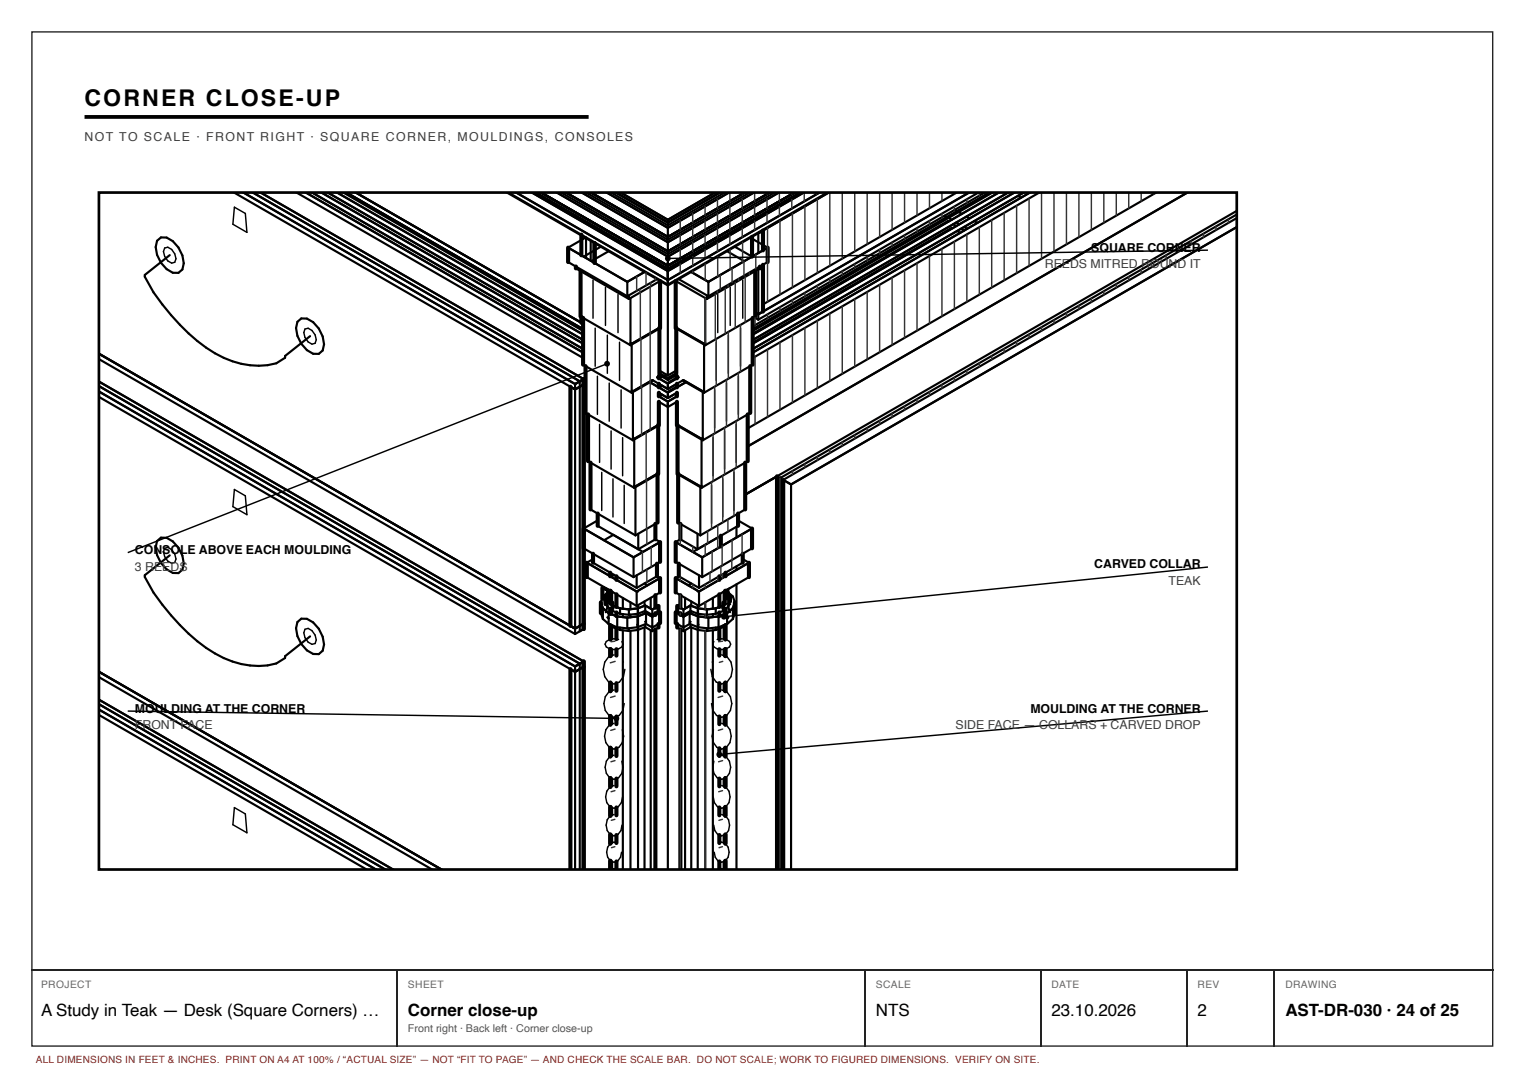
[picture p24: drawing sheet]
<svg xmlns="http://www.w3.org/2000/svg" width="297mm" height="210mm" viewBox="0 0 297 210" stroke-linecap="round" stroke-linejoin="round" font-family="sans-serif">
<defs><g id="words">
<text font-size="4.5" x="16.5" y="20.7">CORNER CLOSE-UP</text>
<g font-size="3.3">
<text x="8" y="197.9">A Study in Teak — Desk (Square Corners) …</text>
<text x="79.5" y="197.9">Corner close-up</text>
<text x="170.7" y="197.9">NTS</text>
<text x="204.9" y="197.9">23.10.2026</text>
<text x="233.4" y="197.9">2</text>
<text x="250.5" y="197.9">AST-DR-030 · 24 of 25</text>
</g>
<g font-size="2.4" fill="#3d3d3d">
<text x="16.5" y="27.4">NOT TO SCALE · FRONT RIGHT · SQUARE CORNER, MOULDINGS, CONSOLES</text>
<text x="203.6" y="52.3">REEDS MITRED ROUND IT</text>
<text x="26.3" y="111.2">3 REEDS</text>
<text x="227.7" y="114">TEAK</text>
<text x="26.3" y="142.1">FRONT FACE</text>
<text x="186.2" y="142.1">SIDE FACE — COLLARS + CARVED DROP</text>
</g>
<g font-size="2.4">
<text x="212.7" y="49">SQUARE CORNER</text>
<text x="26.3" y="108">CONSOLE ABOVE EACH MOULDING</text>
<text x="213.3" y="110.8">CARVED COLLAR</text>
<text x="26.3" y="138.9">MOULDING AT THE CORNER</text>
<text x="200.8" y="138.9">MOULDING AT THE CORNER</text>
</g>
<text font-size="2.1" fill="#555" x="79.5" y="201.1">Front right · Back left · Corner close-up</text>
<g font-size="2" fill="#666">
<text x="8" y="192.6">PROJECT</text>
<text x="79.5" y="192.6">SHEET</text>
<text x="170.7" y="192.6">SCALE</text>
<text x="204.9" y="192.6">DATE</text>
<text x="233.4" y="192.6">REV</text>
<text x="250.5" y="192.6">DRAWING</text>
</g>
<text font-size="1.9" fill="#a51d17" x="7" y="207.2">ALL DIMENSIONS IN FEET &amp; INCHES. PRINT ON A4 AT 100% / “ACTUAL SIZE” — NOT “FIT TO PAGE” — AND CHECK THE SCALE BAR. DO NOT SCALE; WORK TO FIGURED DIMENSIONS. VERIFY ON SITE.</text>
</g></defs>
<path d="M6.2 6.2h284.7v197.7h-284.7zM6.1 189h284.9M77.4 189.2v14.8M168.7 189.2v14.8M202.8 189.2v14.8M231.4 189.2v14.8M248.3 189.2v14.8" fill="none" stroke="#222" stroke-width=".26"/>
<path d="M16.5 22.8h98.2" fill="none" stroke="#000" stroke-width=".74" stroke-linecap="butt"/>
<g fill="none" stroke="#000" stroke-width=".28">
<path d="M32.1 48.3l.6-.1a2.23 2.23 0 0 1 1.4 2.9l-.6 .2a2.25 2.25 0 0 1-1.4-3zM45.7 40.4l2.1 1.2 .3 3.7-2.7-1.6zM115.6 54.6v7.4M118 56v7.4M120.4 57.4v7.4M139.9 57.4v7.4M142.3 56v7.4M144.8 54.6v7.4M235.4 48.8l-105.2 1.6M59.4 64.1l.7-.1a2.23 2.23 0 0 1 1.3 2.9l-.6 .2a2.25 2.25 0 0 1-1.4-3zM116 64v7.4M116.4 73.3v7.5"/>
<path d="M118.3 70.9l-93.4 36.8M118.4 65.3v7.5M118.7 74.6v7.5M120.7 66.7v7.4M121 76v7.4M139.3 76v7.4M139.6 66.7v7.4M141.6 74.6v7.5M141.9 65.3v7.5M143.9 73.3v7.5M144.3 64v7.4M45.7 95.4l2.1 1.2 .3 3.7-2.7-1.6z"/>
<path d="M116.9 82.7v7.4M117.3 92.1v7.4M119.1 84v7.4M119.5 93.3v7.5M121.3 85.3v7.4M121.7 94.6v7.4M138.7 94.6v7.4M139 85.3v7.4M140.9 93.3v7.5M141.2 84v7.4M143 92.1v7.4M143.5 82.7v7.4"/>
<path d="M32.1 106.8l.6-.1a2.25 2.25 0 0 1 1.4 2.9l-.6 .2a2.23 2.23 0 0 1-1.4-3zM235.4 110.5l-94.3 9.7M24.9 138.6l95.2 1.4M59.4 122.6l.7-.1a2.25 2.25 0 0 1 1.3 2.9l-.6 .2a2.23 2.23 0 0 1-1.4-3zM119.7 127.6l-1.1 .4a3.4 3.4 0 0 0 0 4.9l1.1 .4 1-.4 .8-1 .3-1.4M119.7 134.5l-1 .3a3.2 3.2 0 0 0 0 4.6l1 .4 1-.4 .7-.9 .3-1.4M120.6 124.6a1.94 1.94 0 0 0-2.7 .9 1.94 1.94 0 0 0 2.7 1l.6-.4 .2-.6-.2-.5M121.4 128.9l.1 .1M138.9 128.9l-.1 .1M139.8 124.6a1.92 1.92 0 0 1 2.6 .9l-.2 .6a2.49 2.49 0 0 1-3.1 0l-.2-.6 .2-.5M140.6 127.6l1.1 .4a3.4 3.4 0 0 1 0 4.9l-1.1 .4-1-.4-.8-1-.3-1.4M140.6 134.5l1 .3a3.2 3.2 0 0 1 0 4.6l-1 .4-.9-.4-.8-.9-.2-1.4"/>
<path d="M235.4 138.6l-95.2 8.4M45.7 157.4l2.1 1.2 .3 3.7-2.7-1.6zM119.7 141l-1 .3a3 3 0 0 0 0 4.4l1 .3 .9-.3 .7-1 .2-1.2-.2-1.3M119.7 147.2l-.9 .3a2.85 2.85 0 0 0 0 4.1l.9 .3 .9-.3 .6-.9 .2-1.2-.2-1.2M119.7 153.1a2.37 2.37 0 0 0-.8 4.1l.8 .3 .8-.3 .6-.8 .2-1.1M119.7 158.7a2.22 2.22 0 0 0-1.6 1.7 2.22 2.22 0 0 0 .8 2.2l.8 .3 .7-.3 .6-.7 .2-1.1M140.6 141l1 .3a3 3 0 0 1 0 4.4l-1 .3-.9-.3-.7-1-.2-1.2 .2-1.3M140.6 147.2l.9 .3a2.85 2.85 0 0 1 0 4.1l-.9 .3a2.44 2.44 0 0 1-1.5-3.6M140.6 153.1a2.37 2.37 0 0 1 1.7 1.8 2.37 2.37 0 0 1-.8 2.3l-.9 .3-.8-.3-.6-.8-.2-1.1M140.6 158.7a2.21 2.21 0 0 1 1.6 1.7 2.21 2.21 0 0 1-.8 2.2l-.8 .3-.7-.3-.6-.7-.2-1.1M119.1 169.5l.6-.2 .6 .2M120.1 164.3l-.4-.2a2.09 2.09 0 0 0-1.5 1.6 2.09 2.09 0 0 0 .8 2.1l.7 .2 .7-.2 .5-.7 .2-1"/>
<path d="M140 169.5l.6-.2 .7 .2M140.2 164.3l.4-.2a2.09 2.09 0 0 1 1.5 1.6 2.09 2.09 0 0 1-.7 2.1l-.8 .2-.7-.2-.5-.7-.2-1"/>
</g>
<g fill="none" stroke="#000" stroke-width=".42">
<path d="M45.5 37.5l66.6 38.4M47.4 37.5l64.7 37.3M49.2 37.5l63.8 36.8M50.7 37.5l63 36.4M57.7 37.5l55.9 32.3M59.5 37.5l54.1 31.2M60.7 37.5l52.9 30.5M62.6 37.5l51 29.5M63.8 37.5l49.8 28.8M65.6 37.5l48 27.7M66.8 37.5l46.8 27M67.4 37.5l46.2 26.6"/>
<path d="M69.3 37.5l44.3 25.6-.3-.2M98.7 37.5l31.5 18.1 31.4-18.1M99 37.5l31.2 18 31.1-18M100.5 37.5l29.7 17.1 29.6-17.1M100.5 37.5l29.7 17.1M103.6 37.5l26.6 15.3 26.5-15.3M104.2 37.5l26 15 25.9-15M104.4 37.5l25.8 14.8 25.7-14.8M105.3 37.5l24.9 14.3M105.4 37.5l24.8 14.3M108.4 37.5l21.8 12.5M109.3 37.5l20.9 12"/>
<path d="M110.2 37.5l20 11.5 19.9-11.5M113.3 37.5l16.9 9.7M114.1 37.5l16.1 9.2M115.1 37.5l15.1 8.7 15-8.7M118.2 37.5l12 6.9M119 37.5l11.2 6.4M119.9 37.5l10.3 5.9M120.9 37.5l9.3 5.3M139.4 37.5l-9.2 5.3M140.3 37.5l-10.1 5.9M140.4 37.5l-10.2 5.9M141.3 37.5l-11.1 6.4"/>
<path d="M142.2 37.5l-12 6.9M145.2 37.5l-15 8.7M146.2 37.5l-16 9.2M147 37.5l-16.8 9.7M151 37.5l-20.8 12M151.9 37.5l-21.7 12.5M155 37.5l-24.8 14.3M186.5 37.5l-37.8 21.8M189 37.5l-41.2 23.7M190.8 37.5l-43 24.8M192 37.5l-45.3 26.1M192.9 37.5l-46.2 26.7"/>
<path d="M193.5 37.5l-46.8 27M194.7 37.5l-48 27.7M196.6 37.5l-49.9 28.8M197.2 37.5l.3 .2M197.8 37.5l-51.1 29.5M198.4 38.2l.6 .3M199.6 37.5l-52.9 30.5M200.8 37.5l-54.1 31.2M202.6 37.5l-55.9 32.3M225.4 37.5l-79.7 46M231.5 37.5l-85.8 49.5M30.6 46.9l.8-.6h1.1a5.8 5.8 0 0 1 3.3 5l-.3 1.2-.7 .7h-1.1a5.8 5.8 0 0 1-3.4-5.1z"/>
<path d="M33.1 49.7l-4.9 3.9v.3a39.7 39.7 0 0 0 13.7 15 15.7 15.7 0 0 0 11.9 1.9l1.8-1.1v-.3l4.8-3.9M110.7 51.1l11.6 6.6M112.2 52.3l10.4 6M114.1 46.3l-3.4 2 11.6 6.6M114.2 46.2v4.1M115.1 46.9v3.9M117.1 48.1l-3.4 1.9M118.6 49l-3.3 1.9M122.3 54.9v2.8M122.6 57.6v.7M122.9 58.1v9.2M125.6 53l-3.3 1.9"/>
<path d="M128 54.4l-5.7 3.3M128.6 54.8l-6 3.5M130.2 42.8v1.1M130.2 44.4v2.3M130.2 47.2v2.3M130.2 50v23.2M131.7 54.8l6.1 3.5M132.3 54.4l5.8 3.3M134.7 53l3.4 1.9M137.5 58.1v9.2M137.8 57.6v.7M138.1 54.9v2.8"/>
<path d="M141.7 49l3.3 1.9M143.2 48.1l3.4 1.9M146.3 46.3l3.3 2-11.5 6.6M147.8 52.5v9.8M148.1 52.3l-10.3 6M148.7 44.9l-.9 .6v3.8M149.6 51.1l-11.5 6.6M184.1 42l.5 .3M184.9 42.5l.6 .3M184.9 43.2l-.2-.1-38 21.9M185.6 44.5l-.1-.1-38.8 22.4M185.8 43.7l.6 .4"/>
<path d="M186.1 40.9l.4 .3M186.4 43.4l.6 .3M186.5 45l.6 .4M186.8 41.3l.6 .4M187.3 44.6l.6 .3M187.9 44.2l.6 .4M188.3 42.2l.7 .4M189.9 43.1l.6 .3M241.1 41.1l-95.9 55.3 6.2-3.6M241.1 41.8l-89.7 51.7 .6-.3M241.1 42.5l-88.5 51 1.6 .9M241.1 44.2l-86.9 50.2"/>
<path d="M19.2 68.9l92.9 53.6M19.2 70l92.9 53.6M19.2 75.2l93.8 54.1M19.2 74.3l94.5 54.6M19.2 77.3l92.9 53.6M19.2 76.3l92.9 53.6M58 62.7l.7-.6h1.1a5.7 5.7 0 0 1 3.4 5l-.3 1.2-.8 .7-1.1-.1a5.8 5.8 0 0 1-3.3-5zM111.2 75.4l.9 .5M112.1 74.8v48.8M112.8 74.4l-.7 .4M113 74.3v48.7l.7-.4-1.6 1M113.1 61.7l9.8 5.6"/>
<path d="M113.6 71.1l9.5 5.4M113.7 73.9l-.7 .4M113.7 74.9l-1.6 1M113.7 73.9l-1.6 .9M122.9 66.9l.2 .1M123.1 67v9.5M123.1 76.1l.2 .2M123.3 76.3v9.5M126.7 74.5l3.5 2M127.2 74.1l-3.9 2.2M128.4 74.8l1.8 1M128.4 76.5l1.8 1.1"/>
<path d="M128.4 78.3l1.8 1 1.7-1M128.4 77.2l1.8 1.1M128.4 73.3l-.3 .2M128.5 72.2l1.7 1M128.5 73.1l1.7 1M128.5 72.8l1.7 .9M128.5 73.4l-.3 .2 2 1.2M128.5 63.9l-5.4 3.1M128.6 72.3l-.1 .1M128.6 64l-5.7 3.3M129.1 73.4l-.6 .4M129.1 75.2l-.6 .3"/>
<path d="M129.1 76.9l-.6 .4M129.9 73l-.5 .3M130.2 73.7v.4M130.2 74.8v1M130.2 76.5v1.1M130.2 78.3v91.2M130.2 75.8l-2.9-1.7-4.2 2.4M130.2 75.8l2.8-1.7 4.2 2.4M131.7 64l5.8 3.3M131.8 72.2l-1.6 1M131.8 73.1l-1.6 1M131.8 72.8l-1.6 .9"/>
<path d="M131.8 73.4l.3 .2-1.9 1.2M131.8 63.9l5.4 3.1M131.9 76.5l-1.7 1.1M131.9 77.2l-1.7 1.1M131.9 75.3l-1.9 1.1M131.9 73.3l.4 .2M132 73.5l-2 1.2M133.2 74.1l3.8 2.2M133.7 74.5l-3.5 2M137 76.3v9.5M137.2 67v9.5M137.2 76.1l-.2 .2"/>
<path d="M137.5 66.9l-.3 .1M146.7 71.1l-9.5 5.4M146.9 61.8l.9 .5M147.2 60.9l.6 .3M147.2 61.7l-9.7 5.6M148.7 60.7l-.9 .5M114.1 80.5l9.2 5.3M114.6 89.9l9 5.2M115.1 99.3l8.7 5M123.3 85.4l.3 .1M123.6 85.5v9.6M123.6 94.6l.2 .2"/>
<path d="M123.8 94.8v9.5M128.1 92.3l-4.3 2.5M128.3 92.4l-4.7 2.7M128.3 82.8l-4.7 2.7M128.4 82.9l-5.1 2.9M131.9 82.9l5.1 2.9M132.1 92.4l4.6 2.7M132.1 82.8l4.6 2.7M132.2 92.3l4.3 2.5M136.5 94.8v9.5M136.7 85.5v9.6M136.7 94.6l-.2 .2"/>
<path d="M137 85.4l-.3 .1M145.2 99.3l-8.7 5M145.7 89.9l-9 5.2M146.2 80.5l-9.2 5.3M154.2 94.4v75.1M30.6 105.4l.8-.6h1.1a5.8 5.8 0 0 1 3.3 5l-.3 1.2-.7 .7h-1.1a5.7 5.7 0 0 1-3.4-5.1zM33.1 108.2l-4.9 3.9v.3a39.5 39.5 0 0 0 13.7 14.9 15.6 15.6 0 0 0 11.9 2l1.8-1.1v-.3l4.8-3.9M113.7 106.9l9.8 5.6M114.4 112.5l9.7 5.6M115.6 109l-1.2 .7 9.7 5.6M115.6 109.7l8.5 4.9M116.5 102.5l8.8 5.1"/>
<path d="M116.5 101.4l-2.8 1.6 9.8 5.6M117.1 119.5l.4 1.1M117.4 116.7l.7 .4M117.5 118.5v2.1M117.5 118.5l1.1 1M117.7 114.4l-.3 .2 1.2 .7-1.1 .9-.4 1.2 .4 1.1M118 117.7l.4 .3M118.1 117.2l.3 1M118.4 117.3l.2 .1M118.4 117.2v1M118.4 118.2l1 .9M118.4 117.2l1 .8"/>
<path d="M118.5 118.3l-.4 1M118.6 117l.4 .3M118.6 119.5v2.1M118.6 119.5l1.7 .6M118.6 114.9l-.2 .3-.3 1 .3 1M118.9 116.2l-.3 .1M119.3 117.4v.1M119.4 115.4l-.1 4.4M119.4 118v1.1M119.4 119.1l1.4 .5M119.4 118l1.4 .6M119.5 104.2l-1.8 1.1"/>
<path d="M119.6 112l-.4 .5M120.1 115.8v2.5M120.1 119.3v.8M120.8 118.6v1M120.8 119.6l1.8 .2M120.8 118.6l1.8 .2M121.4 116.5v2.1M121.4 119.7v.6M122.6 118.8v1M122.9 117.4v1.3M122.9 119.8v.5M123.5 108.6v3.9"/>
<path d="M124.1 114.6l3.9-2.3 .6 .4-4.5 2.6M124.1 112.1v2.5M124.1 115.3v2.8M124.3 118.6v1M124.3 119.6l-1.7 .2M124.3 118.6l-1.7 .2M124.3 115.2l-.2 .1M124.3 117.9v51.6M124.4 104v3l3.3-1.9 .9 .5-5.1 3M125.6 117.2v.9M125.6 119.1v.5M125.6 113.7l.6 .4"/>
<path d="M125.7 118v1.1M125.7 119.1l-1.4 .5M125.7 118l-1.4 .6M125.7 119.1l1.4 .7M125.7 118l1.4 .8M125.9 119.5l1.2 .7M125.9 119.5l-1.7 .6M125.9 119.5v2.1M126.8 116.5v2.1M126.8 119.7v.3M127.1 118.8v1M127.1 119.8l1.2-.7 .3 .2-1.5 .9"/>
<path d="M127.7 117.7l.6 .4-1.2 .7M128.1 101.8l-4.3 2.5M128.6 115.5l-4.5 2.6M128.6 109.5l-5.1 3M131.7 115.5l4.5 2.6M131.7 109.5l5.2 3M132.2 101.8l4.3 2.5M132.6 117.7l-.6 .4 1.2 .7M133.2 118.8v1M133.2 119.8l-1.2-.7-.3 .2 1.5 .9M133.5 116.5v2.1M133.5 119.7v.3"/>
<path d="M134.4 119.5l-1.2 .7M134.4 119.5v2.1M134.4 119.5l1.7 .6M134.6 118l-1.4 .8M134.6 118v1.1M134.6 119.1l-1.4 .7M134.6 119.1l1.4 .5M134.6 118l1.4 .6M134.7 117.2v.9M134.7 119.1v.5M134.7 113.7l-.6 .4M135.9 104v3"/>
<path d="M135.9 107l-3.3-1.9-.9 .5 5.2 3M136 117.9v51.6M136 115.2l.3 .1M136 118.6v1M136 119.6l1.8 .2M136 118.6l1.8 .2M136.2 112.1v2.5M136.2 115.3v2.8M136.2 114.6l-3.9-2.3-.6 .4 4.5 2.6M136.9 108.6v3.9M137.5 117.4v1.3M137.5 119.8v.5"/>
<path d="M137.8 118.8v1M138.9 116.5v2.1M138.9 119.7v.6M139.5 118.6v1M139.5 119.6l-1.7 .2M139.5 118.6l-1.7 .2M140.2 115.8v2.5M140.2 119.3v.8M140.5 104.4l-5.5 3.2M140.7 112l.4 .5M140.9 115.4l.1 4.4M140.9 118v1.1"/>
<path d="M140.9 119.1l-1.4 .5M140.9 118l-1.4 .6M141 117.4v.1M141.7 114.9l.2 .3 .4 1-.4 1M141.7 117l-.4 .3M141.7 119.5l-1.7 .6M141.7 119.5v2.1M141.7 115.3l1.1 .9 .4 1.2-.4 1.1M141.9 118.3l.4 1M141.9 118.2l-1 .9M141.9 117.2l-1 .8M141.9 117.2v1"/>
<path d="M142.3 117.2l-.4 1M142.3 117.7l-.4 .3M142.3 114.6l-1 .6M142.8 118.5l-1.1 1M142.8 118.5v2.1M143.2 119.5l-.4 1.1M143.5 102.6v2.2M143.5 110.4v.7M143.5 113.9v55.6M143.8 102.5l-7.9 4.5M143.8 101.4l2.8 1.6-9.7 5.6M144.8 109l1.2 .7-9.8 5.6"/>
<path d="M144.8 109.7l-8.6 4.9M146 112.5l-9.8 5.6M146.6 106.9l-9.7 5.6M19.2 130.9l66.9 38.6M19.2 131.9l65.1 37.6M19.2 137.2l56 32.3M19.2 136.3l57.5 33.2M19.2 139.3l52.3 30.2M19.2 138.2l54.2 31.3M58 121.2l.7-.6h1.1a5.7 5.7 0 0 1 3.4 5l-.3 1.2-.8 .7-1.1-.1a5.7 5.7 0 0 1-3.3-5zM111.2 122l.9 .5M111.2 130.4l.9 .5"/>
<path d="M112.1 129.9v39.6M112.8 129.4l-.7 .5M113 129.3v40.2M113.7 121.5l-1.6 1M113.7 128.9l-.7 .4M113.7 130l-1.6 .9M113.7 128.9l-1.6 1M117.5 120.6l1.1 1M118.4 121.4l1 .8M118.4 120.3l.2 .2M118.6 121.6l1.7 .6M119.3 121.9v2.7"/>
<path d="M119.3 126.5v1.3M119.3 133.2v1.4M119.3 139.7v1.4M119.4 121.9v.3M119.4 122.2l1.4 .6M120.1 122.5v2.1M120.1 126.5v1.3M120.1 133.1v1.5M120.1 139.6v1.5M120.3 120.1v2.1M120.3 122.2l2 .3M120.3 120.1l2 .3"/>
<path d="M120.8 122.3v.5M120.8 122.8l1.8 .2M121.4 122.8v46.7M122.3 120.4v2.1M122.6 122.4v.6M122.9 122.9v46.6M124.2 121.7l.1 1.1M124.2 122.2l-1.9 .3M124.2 120.1l-1.9 .3M124.2 120.1v2.1M124.3 122.8l-1.7 .2M125.6 122.3v47.2"/>
<path d="M125.7 122.2l1.4 .8M125.7 122.2l-1.4 .6M125.7 121.7v.5M125.7 121.2h.2M125.9 121.6l-1.7 .6M126.8 122.8v46.7M127.1 120.2v2.8M128.3 122.3l-1.2 .7M128.6 121.4l-1.5 .9-1.2-.7M131.7 121.4l1.5 .9 1.2-.7M132 122.3l1.2 .7M133.2 120.2v2.8"/>
<path d="M133.5 122.8v46.7M134.4 121.6l1.7 .6M134.6 122.2l-1.4 .8M134.6 121.2h-.2M134.6 121.7v.5M134.6 122.2l1.4 .6M134.7 122.3v47.2M136 122.8l1.8 .2M136.1 121.7l-.1 1.1M136.1 120.1v2.1M136.1 122.2l2 .3M136.1 120.1l2 .3"/>
<path d="M137.5 122.9v46.6M137.8 122.4v.6M138.1 120.4v2.1M138.9 122.8v46.7M139.5 122.8l-1.7 .2M139.5 122.3v.5M140 122.2l-1.9 .3M140 120.1l-1.9 .3M140 120.1v2.1M140.2 122.5v2.1M140.2 126.5v1.3M140.2 133.1v1.5"/>
<path d="M140.2 139.6v1.5M140.9 122.2l-1.4 .6M140.9 121.9v.3M141 121.9v2.7M141 126.5v1.3M141 133.2v1.4M141 139.7v1.4M141.7 121.6l-1.7 .6M141.9 121.4l-1 .8M141.9 120.3l-.2 .2M142.8 120.6l-1.1 1M119.3 145.8v1.5"/>
<path d="M119.3 151.7v1.5M119.3 157.4v1.5M120.1 145.8v1.5M120.1 151.7v1.5M120.1 157.4v1.5M140.2 145.8v1.5M140.2 151.7v1.5M140.2 157.4v1.5M141 145.8v1.5M141 151.7v1.5M141 157.4v1.5M119.3 162.8v1.5"/>
<path d="M119.3 167.9v1.5M120.1 162.7v1.6M120.1 167.9v1.5M140.2 162.7v1.6M140.2 167.9v1.5M141 162.8v1.5M141 167.9v1.5"/>
</g>
<g fill="none" stroke="#000" stroke-width=".8">
<path d="M110.7 48.3v2.8M112.2 51.9v.4M113.1 52.8v8.9M113.3 45.7v4M115.9 47.4v3.8M128.6 54.8v9.2M131.7 54.8v9.2M146.6 46.2v3.8M147.2 52.8v8.9M148.1 52v.3M148.7 44.9v3.9M148.7 51.6v9.1"/>
<path d="M149.6 48.3v2.8M111.2 75.4v46.6M113.3 61.7v1.2M113.6 61.9v9.2M113.7 73.9v48.7M114.1 71.3v9.2M128.4 73.3v.4M128.4 74.8v.7M128.4 76.5v.7M128.4 78.3v4.6M128.5 63.9v8.9M128.5 73.1v.3"/>
<path d="M131.8 63.9v8.9M131.8 73.1v.3M131.9 73.3v.4M131.9 74.8v.7M131.9 76.5v.7M131.9 78.3v4.6M146.2 71.3v9.2M146.7 61.9v9.2M114.6 80.8v9.1M115.1 90.2v9.1M128.1 92.3v9.5M128.3 82.8v9.6"/>
<path d="M132.1 82.8v9.6M132.2 92.3v9.5M145.2 90.2v9.1M145.7 80.8v9.1M151.4 92.8v76.7M152 93.2v76.3M152.6 93.5v76M114.4 109.7v2.8M115.6 107.9v1.8M116.5 100.1v2.4M117.1 117.4v2.1M117.4 114.6v2.1"/>
<path d="M118 117v.7M118.1 116.2v1M118.6 115.3v2.1M118.9 111.6v.7M118.9 115.1v2.1M118.9 118.7v.9M119 115.2v2.5M119 118.7v.9M119.4 117.5v1M120.1 112.3v.7M120.1 115.8v2.5M120.1 119.3v.8"/>
<path d="M127.7 102.1v3M127.7 116v2.4M127.7 119.5v.3M128 109.8v2.5M128.3 118.1v1M128.6 105.6v3.9M128.6 112.7v2.8M128.6 119.3v2.1M131.7 105.6v3.9M131.7 112.7v2.8M131.7 119.3v2.1M132 118.1v1"/>
<path d="M132.3 109.8v2.5M132.6 102.1v3M132.6 116v2.4M132.6 119.5v.3M140.2 112.3v.7M140.2 115.8v2.5M140.2 119.3v.8M140.5 104.4v2.1M140.9 117.5v1M141.3 115.2v2.5M141.3 118.7v.9M141.4 111.6v.7"/>
<path d="M141.4 115.1v2.1M141.4 118.7v.9M141.7 115.3v2.1M142.3 116.2v1M143.2 117.4v2.1M143.8 100.1v2.4M144.8 107.9v1.8M146 109.7v2.8M146.6 103v3.9M111.2 130.4v39.1M113.7 128.9v40.6M118.9 121.8v2.8"/>
<path d="M118.9 126.5v1.4M118.9 133v1.7M118.9 139.5v1.7M119 121.9v2.7M119 126.5v1.4M119 133v1.7M119 139.5v1.7M120.1 122.5v2.1M120.1 126.5v1.3M120.1 133.1v1.5M120.1 139.6v1.5M127.7 122.6v46.9"/>
<path d="M128.3 121.6v.7M132 121.6v.7M132.6 122.6v46.9M140.2 122.5v2.1M140.2 126.5v1.3M140.2 133.1v1.5M140.2 139.6v1.5M141.3 121.9v2.7M141.3 126.5v1.4M141.3 133v1.7M141.3 139.5v1.7M141.4 121.8v2.8"/>
<path d="M141.4 126.5v1.4M141.4 133v1.7M141.4 139.5v1.7M118.9 145.7v1.7M118.9 151.6v1.8M118.9 157.2v1.8M119 145.7v1.7M119 151.6v1.7M119 157.3v1.7M120.1 145.8v1.5M120.1 151.7v1.5M120.1 157.4v1.5"/>
<path d="M140.2 145.8v1.5M140.2 151.7v1.5M140.2 157.4v1.5M141.3 145.7v1.7M141.3 151.6v1.7M141.3 157.3v1.7M141.4 145.7v1.7M141.4 151.6v1.8M141.4 157.2v1.8M118.9 162.6v1.8M118.9 167.7v1.8M119 162.7v1.7"/>
<path d="M119 167.8v1.7M120.1 162.7v1.6M120.1 167.9v1.5M140.2 162.7v1.6M140.2 167.9v1.5M141.3 162.7v1.7M141.3 167.8v1.7M141.4 162.6v1.8M141.4 167.7v1.8"/>
</g>
<g fill="none" stroke="#333" stroke-width=".28">
<path d="M139.8 38.8v1.8M142.2 37.5v1.7M144.7 37.5v.3M144.7 38.8v1.8M147.1 37.5v1.7M149.5 37.5v.3M149.5 38.9v1.7M151.9 37.5v1.7M154.3 37.5v.3M154.3 38.9v1.7M156.7 37.5v1.7M159.2 37.5v.3"/>
<path d="M159.3 38.8v14.4M161.7 37.5v14.3M164.1 37.5v12.9M166.6 37.5v11.5M169 37.5v10.1M171.4 37.5v8.7M173.9 37.5v7.3M176.3 37.5v5.9M178.7 37.5v4.5M181.1 37.5v3.1M183.6 37.5v1.7M186 37.5v.3"/>
<path d="M188.4 38.8v.7M190.9 37.5v.6M200.6 38.7v13.1M203 37.5v12.9M205.4 37.5v11.5M207.8 37.5v10.1M210.3 37.5v8.7M212.7 37.5v7.3M215.1 37.5v5.9M217.6 37.5v4.5M220 37.5v3.1M222.4 37.5v1.7"/>
<path d="M224.8 37.5v.3M124.1 53.9v2.8M124.7 56.3v.7M124.8 57v9.2M125.9 53.2v2.4M126.7 55.9v28M126.8 55.1v.7M127.7 54.2v.4M132.6 43v1.8M132.6 45.8v1.8M132.6 48.6v1.8M132.6 51.4v1.8"/>
<path d="M135 41.6v1.8M135 44.4v1.8M135 47.2v1.8M135 50v1.8M135 52.8v.4M137.4 40.2v1.8M137.4 43v1.8M137.4 45.8v1.8M137.4 48.6v1.8M137.4 51.4v3.2M137.4 58.1v8.8M139.4 57.3v8.9"/>
<path d="M139.8 41.6v1.8M139.8 44.4v1.8M139.8 47.3v1.7M139.8 56.7v.4M139.9 50v3.9M140.4 53.6v2.8M141.3 56.2v8.8M141.9 55.5v.4M142.2 40.2v1.8M142.2 43v1.8M142.2 45.8v1.8M142.3 48.6v3.9"/>
<path d="M142.7 52.3v2.8M143.3 55.1v8.8M144 54.3v.4M144.7 41.7v1.7M144.7 44.5v1.7M144.7 47.2v3.9M145 50.9v2.8M145.2 53.9v8.9M146 53.1v.4M147.1 40.2v1.8M147.1 43.1v1.7M147.3 49.6v2.8"/>
<path d="M149.5 41.7v1.7M149.6 44.4v14.4M151.9 40.3v1.7M152 43v14.4M152 59.9v.7M154.4 41.6v14.4M154.4 58.5v.7M156.9 40.2v14.4M156.9 57.1v.7M159.3 55.7v.7M161.7 54.3v.7M164.1 52.9v.7"/>
<path d="M164.1 59.7v13.2M166.6 51.4v.7M166.6 58.3v13.1M169 50v.7M169 56.9v13.1M171.4 48.6v.7M171.4 55.5v13.1M173.9 47.2v.7M173.9 54.1v13.1M176.3 45.8v.8M176.3 52.7v13.1M178.7 44.4v.7"/>
<path d="M178.7 51.3v13.1M181.1 43v.7M181.1 49.9v13.1M183.6 41.6v.7M183.6 48.5v13.1M186 40.2v.7M186 47.1v13.1M188.4 45.7v13.1M190.9 44.3v13.1M193.3 42.9v13.1M195.7 41.5v13.1M198.1 40.1v13.1"/>
<path d="M210.3 59.6v.7M212.7 58.2v.7M215.1 56.8v.7M217.6 55.3v.8M220 53.9v.7M222.4 52.5v.7M224.8 51.1v.7M227.3 49.7v.7M229.7 48.3v.7M232.1 46.9v.7M234.5 45.5v.7M237 44.1v.7"/>
<path d="M239.4 42.7v.7M124.9 66v9.5M125 75.3v9.5M139.3 75.3v9.2M139.6 66.1v9.1M141.6 74v9.1M141.9 64.7v9.1M143.9 72.7v9.1M144.3 63.3v9.1M147.2 61.9v1.5M147.2 69.5v13.2M149.6 61.3v.7"/>
<path d="M149.6 68.1v13.2M152 66.7v13.2M154.4 65.3v13.2M156.9 63.9v13.2M159.3 62.5v13.2M161.7 61.1v13.2M176.3 79.2v.7M178.7 77.8v.7M181.1 76.4v.7M183.6 75v.7M186 73.6v.7M188.4 72.2v.7"/>
<path d="M190.9 70.8v.7M193.3 69.4v.7M195.7 68v.7M198.1 66.6v.7M200.6 65.2v.7M203 63.8v.7M205.4 62.4v.7M207.8 60.9v.8M125.9 84.2v9.5M126 93.5v9.6M138.7 93.9v9.2M139 84.6v9.2"/>
<path d="M140.9 92.7v9.1M141.2 83.3v9.2M143 91.4v9.1M143.5 82v9.2M152 93.2v76.3M154.4 91.8v.7M156.9 90.4v.7M159.3 89v.7M161.7 87.6v.7M164.1 86.2v.7M166.6 84.8v.7M169 83.4v.7"/>
<path d="M171.4 82v.7M173.9 80.6v.7M125.2 107.6v3.9M126.1 103.1v3M126.1 111v2.4M126.9 106.6v3.9M132.6 102.1v4.1M132.6 112.5v.7M132.6 116v2.4M132.6 119.5v.3M135 106.5v1.1M135 113.9v.7"/>
<path d="M137.4 106.2v2.1M137.4 113.9v.7M137.4 117.4v1.3M137.4 119.8v.5M137.9 103.5v2.4M138.4 111.6v1.8M138.8 107.5v3.8M139.9 112.5v.7M139.9 102.4v4.5M140.5 110.4v1.7M140.7 106.4v3.8M140.8 112v.7"/>
<path d="M141.6 117.1v.3M141.9 101.2v2.4M142.6 109.1v1.8M142.7 105.2v3.9M144.6 104.1v3.9M119.9 125l-.8 .1M119.9 128.9l-1 .3M119.9 135.7l-.9 .2M132.6 122.6v46.9M137.4 122.9v46.6M140.8 125l-.8 .1M140.8 135.7l-.8 .2"/>
<path d="M140.9 128.9l-.7 .2M119.8 159.7l-.7 .2M119.8 154.1l-.7 .2M119.9 148.2l-.8 .3M119.9 142.1l-.9 .2M140.8 159.7l-.7 .2M140.8 154.1l-.7 .2M140.8 148.2l-.8 .3M140.8 142.1l-.8 .2M119.8 165l-.6 .2M140.8 165l-.7 .2"/>
</g>
<path d="M19.3 37.5h221.7v132h-221.7z" fill="none" stroke="#000" stroke-width=".53"/>
<g fill="#000">
<circle cx="130.2" cy="50.4" r=".56"/>
<circle cx="118.3" cy="70.9" r=".56"/>
<circle cx="141.1" cy="120.2" r=".56"/>
<circle cx="120.1" cy="140" r=".56"/>
<circle cx="140.2" cy="147" r=".56"/>
</g>
<use href="#words"/>
</svg>
